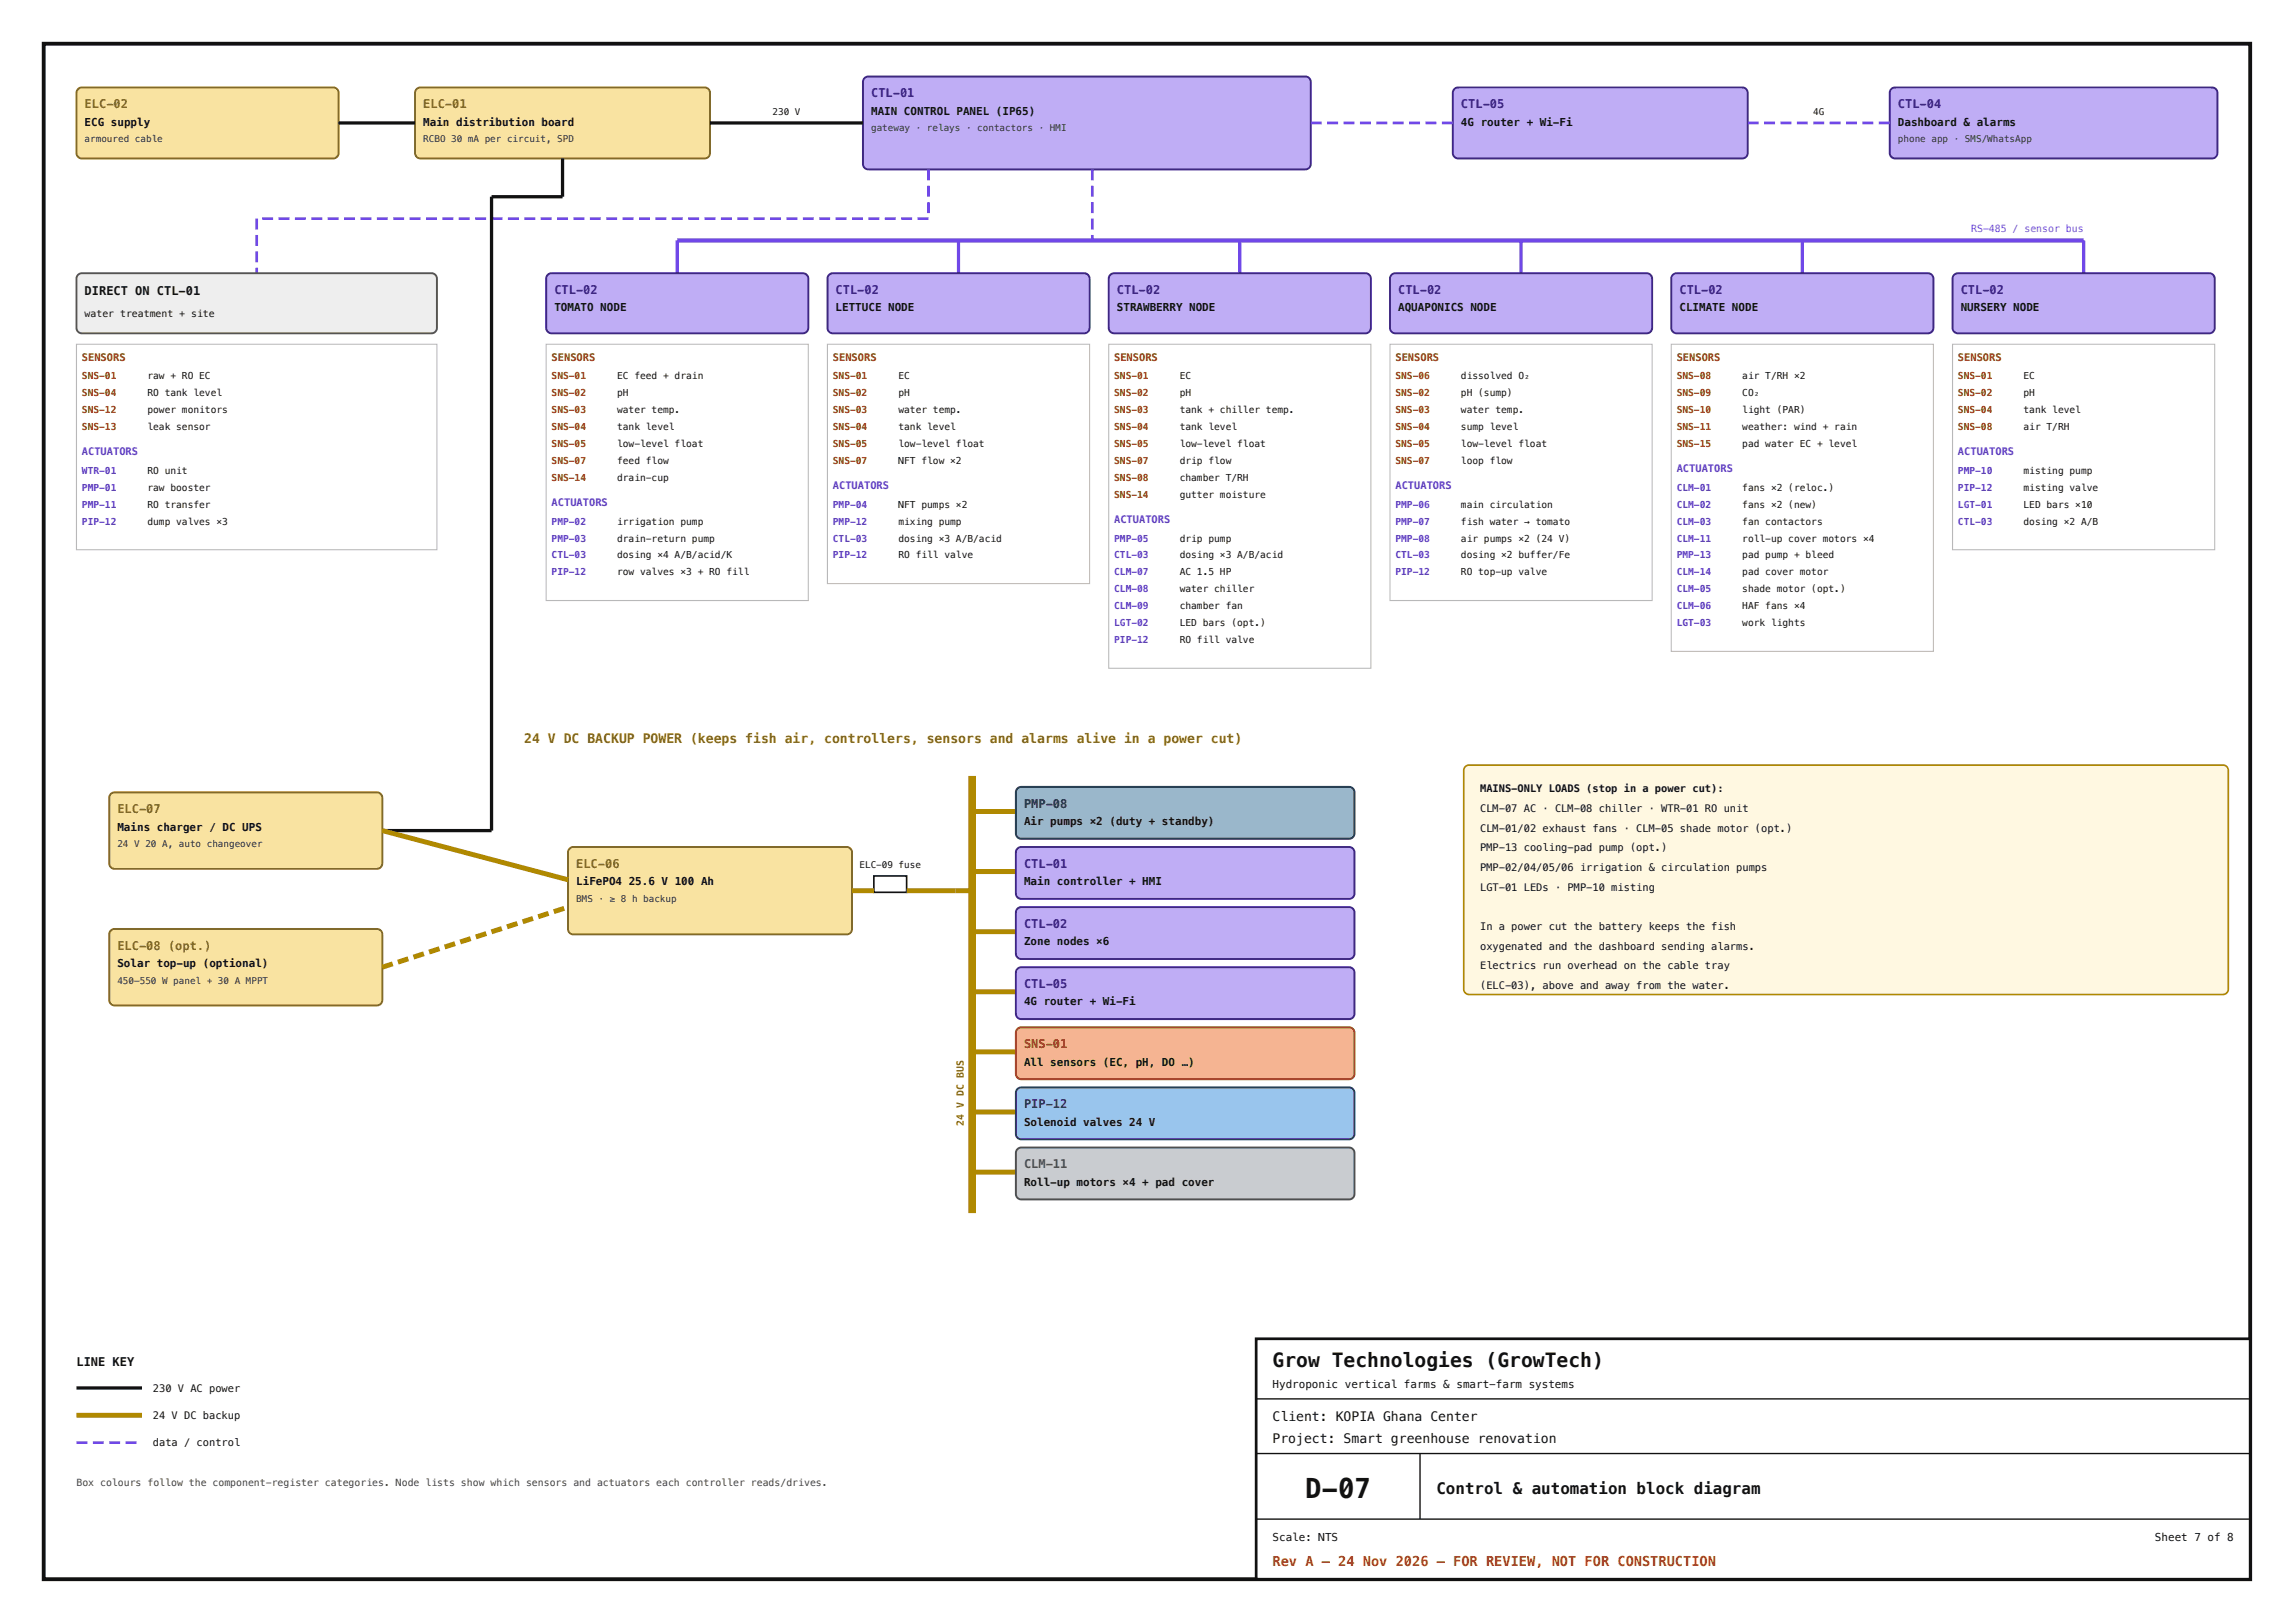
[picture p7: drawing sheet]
<svg xmlns="http://www.w3.org/2000/svg" width="420mm" height="297mm" viewBox="0 0 420 297" stroke-linecap="round" stroke-linejoin="round" font-family="sans-serif">
<defs><g id="words">
<text font-size="5" fill="#111" x="239" y="274.2">D-07</text>
<text font-size="3.6" fill="#111" x="233" y="250.2">Grow Technologies (GrowTech)</text>
<text font-size="2.9" fill="#111" x="263" y="273.4">Control &amp; automation block diagram</text>
<text font-size="2.5" fill="#c92a2a" x="233" y="286.5">Rev A – 24 Nov 2026 – FOR REVIEW, NOT FOR CONSTRUCTION</text>
<text font-size="2.4" fill="#8a6d00" x="96" y="136">24 V DC BACKUP POWER (keeps fish air, controllers, sensors and alarms alive in a power cut)</text>
<g font-size="2.4" fill="#111">
<text x="233" y="260">Client: KOPIA Ghana Center</text>
<text x="233" y="264">Project: Smart greenhouse renovation</text>
</g>
<g font-size="2.2" fill="#3e2880">
<text x="159.5" y="17.8">CTL-01</text>
<text x="267.5" y="19.8">CTL-05</text>
<text x="347.5" y="19.8">CTL-04</text>
<text x="101.5" y="53.8">CTL-02</text>
<text x="153" y="53.8">CTL-02</text>
<text x="204.5" y="53.8">CTL-02</text>
<text x="256" y="53.8">CTL-02</text>
<text x="307.5" y="53.8">CTL-02</text>
<text x="359" y="53.8">CTL-02</text>
<text x="187.5" y="158.8">CTL-01</text>
<text x="187.5" y="169.8">CTL-02</text>
<text x="187.5" y="180.8">CTL-05</text>
</g>
<g font-size="2.2" fill="#856a19">
<text x="15.5" y="19.8">ELC-02</text>
<text x="77.5" y="19.8">ELC-01</text>
<text x="21.5" y="148.8">ELC-07</text>
<text x="105.5" y="158.8">ELC-06</text>
<text x="21.5" y="173.8">ELC-08 (opt.)</text>
</g>
<g font-size="2.2" fill="#111">
<text x="15.5" y="54">DIRECT ON CTL-01</text>
<text x="14" y="250">LINE KEY</text>
</g>
<text font-size="2.2" fill="#11344c" x="187.5" y="147.8">PMP-08</text>
<text font-size="2.2" fill="#803107" x="187.5" y="191.8">SNS-01</text>
<text font-size="2.2" fill="#0f4576" x="187.5" y="202.8">PIP-12</text>
<text font-size="2.2" fill="#4a4e53" x="187.5" y="213.8">CLM-11</text>
<g font-size="2" fill="#111">
<text x="15.5" y="23">ECG supply</text>
<text x="77.5" y="23">Main distribution board</text>
<text x="159.5" y="21">MAIN CONTROL PANEL (IP65)</text>
<text x="267.5" y="23">4G router + Wi-Fi</text>
<text x="347.5" y="23">Dashboard &amp; alarms</text>
<text x="101.5" y="57">TOMATO NODE</text>
<text x="153" y="57">LETTUCE NODE</text>
<text x="204.5" y="57">STRAWBERRY NODE</text>
<text x="256" y="57">AQUAPONICS NODE</text>
<text x="307.5" y="57">CLIMATE NODE</text>
<text x="359" y="57">NURSERY NODE</text>
<text x="21.5" y="152">Mains charger / DC UPS</text>
<text x="187.5" y="151">Air pumps ×2 (duty + standby)</text>
<text x="105.5" y="162">LiFePO4</text>
<text x="115.1" y="162">25.6 V 100 Ah</text>
<text x="187.5" y="162">Main controller + HMI</text>
<text x="187.5" y="173">Zone nodes ×6</text>
<text x="21.5" y="177">Solar top-up (optional)</text>
<text x="187.5" y="184">4G router + Wi-Fi</text>
<text x="187.5" y="195">All sensors (EC, pH, DO …)</text>
<text x="187.5" y="206">Solenoid valves 24 V</text>
<text x="187.5" y="217">Roll-up motors ×4 + pad cover</text>
<text x="233" y="254.1">Hydroponic vertical farms &amp; smart-farm systems</text>
<text x="233" y="282">Scale: NTS</text>
<text x="394.6" y="282">Sheet 7 of 8</text>
</g>
<g font-size="1.9" fill="#803107">
<text x="15" y="66">SENSORS</text>
<text x="101" y="66">SENSORS</text>
<text x="152.5" y="66">SENSORS</text>
<text x="204" y="66">SENSORS</text>
<text x="255.5" y="66">SENSORS</text>
<text x="307" y="66">SENSORS</text>
<text x="358.5" y="66">SENSORS</text>
</g>
<g font-size="1.9" fill="#5f3dc4">
<text x="15" y="83.3">ACTUATORS</text>
<text x="358.5" y="83.3">ACTUATORS</text>
<text x="152.5" y="89.5">ACTUATORS</text>
<text x="255.5" y="89.5">ACTUATORS</text>
<text x="307" y="86.4">ACTUATORS</text>
<text x="101" y="92.6">ACTUATORS</text>
<text x="204" y="95.7">ACTUATORS</text>
</g>
<g font-size="1.9" fill="#111">
<text x="271" y="145">MAINS-ONLY LOADS (stop in a power cut):</text>
<text x="271" y="148.6">CLM-07 AC · CLM-08 chiller · WTR-01 RO unit</text>
<text x="271" y="152.2">CLM-01/02 exhaust fans · CLM-05 shade motor (opt.)</text>
<text x="271" y="155.8">PMP-13 cooling-pad pump (opt.)</text>
<text x="271" y="159.4">PMP-02/04/05/06 irrigation &amp; circulation pumps</text>
<text x="271" y="163">LGT-01 LEDs · PMP-10 misting</text>
<text x="271" y="170.2">In a power cut the battery keeps the fish</text>
<text x="271" y="173.8">oxygenated and the dashboard sending alarms.</text>
<text x="271" y="177.4">Electrics run overhead on the cable tray</text>
<text x="271" y="181">(ELC-03), above and away from the water.</text>
<text x="28" y="254.7">230 V AC power</text>
<text x="28" y="259.7">24 V DC backup</text>
<text x="28" y="264.7">data / control</text>
</g>
<text font-size="1.8" fill="#7048e8" x="360.9" y="42.5">RS-485 / sensor bus</text>
<text font-size="1.8" fill="#111" x="15.5" y="58">water treatment + site</text>
<text font-size="1.8" fill="#8a6d00" x="176.5" y="206" transform="rotate(-90 176.5 206)">24 V DC BUS</text>
<text font-size="1.8" fill="#444" x="14" y="272">Box colours follow the component-register categories. Node lists show which sensors and actuators each controller reads/drives.</text>
<g font-size="1.7" fill="#111">
<text x="141.4" y="21">230 V</text>
<text x="332" y="21">4G</text>
<text x="27" y="69.4">raw + RO EC</text>
<text x="113" y="69.4">EC feed + drain</text>
<text x="164.5" y="69.4">EC</text>
<text x="216" y="69.4">EC</text>
<text x="267.5" y="69.4">dissolved O₂</text>
<text x="319" y="69.4">air T/RH ×2</text>
<text x="370.5" y="69.4">EC</text>
<text x="27" y="72.5">RO tank level</text>
<text x="27" y="75.6">power monitors</text>
<text x="113" y="72.5">pH</text>
<text x="113" y="75.6">water temp.</text>
<text x="164.5" y="72.5">pH</text>
<text x="164.5" y="75.6">water temp.</text>
<text x="216" y="72.5">pH</text>
<text x="216" y="75.6">tank + chiller temp.</text>
<text x="267.5" y="72.5">pH (sump)</text>
<text x="267.5" y="75.6">water temp.</text>
<text x="319" y="72.5">CO₂</text>
<text x="319" y="75.6">light (PAR)</text>
<text x="370.5" y="72.5">pH</text>
<text x="370.5" y="75.6">tank level</text>
<text x="27" y="78.7">leak sensor</text>
<text x="113" y="78.7">tank level</text>
<text x="113" y="81.8">low-level float</text>
<text x="164.5" y="78.7">tank level</text>
<text x="164.5" y="81.8">low-level float</text>
<text x="216" y="78.7">tank level</text>
<text x="216" y="81.8">low-level float</text>
<text x="267.5" y="78.7">sump level</text>
<text x="267.5" y="81.8">low-level float</text>
<text x="319" y="78.7">weather: wind + rain</text>
<text x="319" y="81.8">pad water EC + level</text>
<text x="370.5" y="78.7">air T/RH</text>
<text x="27" y="86.7">RO unit</text>
<text x="27" y="89.8">raw booster</text>
<text x="113" y="84.9">feed flow</text>
<text x="113" y="88">drain-cup</text>
<text x="164.5" y="84.9">NFT flow ×2</text>
<text x="216" y="84.9">drip flow</text>
<text x="216" y="88">chamber T/RH</text>
<text x="267.5" y="84.9">loop flow</text>
<text x="319" y="89.8">fans ×2 (reloc.)</text>
<text x="370.5" y="86.7">misting pump</text>
<text x="370.5" y="89.8">misting valve</text>
<text x="27" y="92.9">RO transfer</text>
<text x="27" y="96">dump valves ×3</text>
<text x="113" y="96">irrigation pump</text>
<text x="164.5" y="92.9">NFT pumps ×2</text>
<text x="164.5" y="96">mixing pump</text>
<text x="216" y="91.1">gutter moisture</text>
<text x="267.5" y="92.9">main circulation</text>
<text x="267.5" y="96">fish water → tomato</text>
<text x="319" y="92.9">fans ×2 (new)</text>
<text x="319" y="96">fan contactors</text>
<text x="370.5" y="92.9">LED bars ×10</text>
<text x="370.5" y="96">dosing ×2 A/B</text>
<text x="113" y="99.1">drain-return pump</text>
<text x="164.5" y="99.1">dosing ×3 A/B/acid</text>
<text x="216" y="99.1">drip pump</text>
<text x="267.5" y="99.1">air pumps ×2 (24 V)</text>
<text x="319" y="99.1">roll-up cover motors ×4</text>
<text x="113" y="102.2">dosing ×4 A/B/acid/K</text>
<text x="113" y="105.3">row valves ×3 + RO fill</text>
<text x="164.5" y="102.2">RO fill valve</text>
<text x="216" y="102.2">dosing ×3 A/B/acid</text>
<text x="216" y="105.3">AC 1.5 HP</text>
<text x="267.5" y="102.2">dosing ×2 buffer/Fe</text>
<text x="267.5" y="105.3">RO top-up valve</text>
<text x="319" y="102.2">pad pump + bleed</text>
<text x="319" y="105.3">pad cover motor</text>
<text x="216" y="108.4">water chiller</text>
<text x="216" y="111.5">chamber fan</text>
<text x="319" y="108.4">shade motor (opt.)</text>
<text x="319" y="111.5">HAF fans ×4</text>
<text x="216" y="114.6">LED bars (opt.)</text>
<text x="216" y="117.7">RO fill valve</text>
<text x="319" y="114.6">work lights</text>
<text x="157.4" y="158.8">ELC-09 fuse</text>
</g>
<g font-size="1.7" fill="#333">
<text x="159.5" y="24">gateway · relays · contactors · HMI</text>
<text x="15.5" y="26">armoured cable</text>
<text x="77.5" y="26">RCBO 30 mA per circuit, SPD</text>
<text x="347.5" y="26">phone app · SMS/WhatsApp</text>
<text x="21.5" y="155">24 V 20 A, auto changeover</text>
<text x="105.5" y="165">BMS · ≥ 8 h backup</text>
<text x="21.5" y="180">450–550 W panel + 30 A MPPT</text>
</g>
<g font-size="1.7" fill="#803107">
<text x="15" y="69.4">SNS-01</text>
<text x="101" y="69.4">SNS-01</text>
<text x="152.5" y="69.4">SNS-01</text>
<text x="204" y="69.4">SNS-01</text>
<text x="255.5" y="69.4">SNS-06</text>
<text x="307" y="69.4">SNS-08</text>
<text x="358.5" y="69.4">SNS-01</text>
<text x="15" y="72.5">SNS-04</text>
<text x="15" y="75.6">SNS-12</text>
<text x="101" y="72.5">SNS-02</text>
<text x="101" y="75.6">SNS-03</text>
<text x="152.5" y="72.5">SNS-02</text>
<text x="152.5" y="75.6">SNS-03</text>
<text x="204" y="72.5">SNS-02</text>
<text x="204" y="75.6">SNS-03</text>
<text x="255.5" y="72.5">SNS-02</text>
<text x="255.5" y="75.6">SNS-03</text>
<text x="307" y="72.5">SNS-09</text>
<text x="307" y="75.6">SNS-10</text>
<text x="358.5" y="72.5">SNS-02</text>
<text x="358.5" y="75.6">SNS-04</text>
<text x="15" y="78.7">SNS-13</text>
<text x="101" y="78.7">SNS-04</text>
<text x="101" y="81.8">SNS-05</text>
<text x="152.5" y="78.7">SNS-04</text>
<text x="152.5" y="81.8">SNS-05</text>
<text x="204" y="78.7">SNS-04</text>
<text x="204" y="81.8">SNS-05</text>
<text x="255.5" y="78.7">SNS-04</text>
<text x="255.5" y="81.8">SNS-05</text>
<text x="307" y="78.7">SNS-11</text>
<text x="307" y="81.8">SNS-15</text>
<text x="358.5" y="78.7">SNS-08</text>
<text x="101" y="84.9">SNS-07</text>
<text x="101" y="88">SNS-14</text>
<text x="152.5" y="84.9">SNS-07</text>
<text x="204" y="84.9">SNS-07</text>
<text x="204" y="88">SNS-08</text>
<text x="255.5" y="84.9">SNS-07</text>
<text x="204" y="91.1">SNS-14</text>
</g>
<g font-size="1.7" fill="#5f3dc4">
<text x="15" y="86.7">WTR-01</text>
<text x="15" y="89.8">PMP-01</text>
<text x="307" y="89.8">CLM-01</text>
<text x="358.5" y="86.7">PMP-10</text>
<text x="358.5" y="89.8">PIP-12</text>
<text x="15" y="92.9">PMP-11</text>
<text x="15" y="96">PIP-12</text>
<text x="101" y="96">PMP-02</text>
<text x="152.5" y="92.9">PMP-04</text>
<text x="152.5" y="96">PMP-12</text>
<text x="255.5" y="92.9">PMP-06</text>
<text x="255.5" y="96">PMP-07</text>
<text x="307" y="92.9">CLM-02</text>
<text x="307" y="96">CLM-03</text>
<text x="358.5" y="92.9">LGT-01</text>
<text x="358.5" y="96">CTL-03</text>
<text x="101" y="99.1">PMP-03</text>
<text x="152.5" y="99.1">CTL-03</text>
<text x="204" y="99.1">PMP-05</text>
<text x="255.5" y="99.1">PMP-08</text>
<text x="307" y="99.1">CLM-11</text>
<text x="101" y="102.2">CTL-03</text>
<text x="101" y="105.3">PIP-12</text>
<text x="152.5" y="102.2">PIP-12</text>
<text x="204" y="102.2">CTL-03</text>
<text x="204" y="105.3">CLM-07</text>
<text x="255.5" y="102.2">CTL-03</text>
<text x="255.5" y="105.3">PIP-12</text>
<text x="307" y="102.2">PMP-13</text>
<text x="307" y="105.3">CLM-14</text>
<text x="204" y="108.4">CLM-08</text>
<text x="204" y="111.5">CLM-09</text>
<text x="307" y="108.4">CLM-05</text>
<text x="307" y="111.5">CLM-06</text>
<text x="204" y="114.6">LGT-02</text>
<text x="204" y="117.7">PIP-12</text>
<text x="307" y="114.6">LGT-03</text>
</g>
</g></defs>
<path d="M14.3 16.3l.7-.3h46a1 1 0 0 1 1 1v11a1 1 0 0 1-1 1h-46a1 1 0 0 1-1-1v-11z" fill="#f9e3a1"/>
<path d="M14.3 16.3l.7-.3h46a1 1 0 0 1 1 1v11a1 1 0 0 1-1 1h-46a1 1 0 0 1-1-1v-11z" fill="none" stroke="#856a19" stroke-width=".35"/>
<path d="M76.3 16.3l.7-.3h52a1 1 0 0 1 1 1v11a1 1 0 0 1-1 1h-52a1 1 0 0 1-1-1v-11z" fill="#f9e3a1"/>
<path d="M76.3 16.3l.7-.3h52a1 1 0 0 1 1 1v11a1 1 0 0 1-1 1h-52a1 1 0 0 1-1-1v-11z" fill="none" stroke="#856a19" stroke-width=".35"/>
<path d="M158.3 14.3l.7-.3h80a1 1 0 0 1 1 1v15a1 1 0 0 1-1 1h-80a1 1 0 0 1-1-1v-15z" fill="#bfadf5"/>
<path d="M158.3 14.3l.7-.3h80a1 1 0 0 1 1 1v15a1 1 0 0 1-1 1h-80a1 1 0 0 1-1-1v-15z" fill="none" stroke="#3e2880" stroke-width=".35"/>
<path d="M266.3 16.3l.7-.3h52a1 1 0 0 1 1 1v11a1 1 0 0 1-1 1h-52a1 1 0 0 1-1-1v-11z" fill="#bfadf5"/>
<path d="M266.3 16.3l.7-.3h52a1 1 0 0 1 1 1v11a1 1 0 0 1-1 1h-52a1 1 0 0 1-1-1v-11z" fill="none" stroke="#3e2880" stroke-width=".35"/>
<path d="M346.3 16.3l.7-.3h58a1 1 0 0 1 1 1v11a1 1 0 0 1-1 1h-58a1 1 0 0 1-1-1v-11z" fill="#bfadf5"/>
<path d="M346.3 16.3l.7-.3h58a1 1 0 0 1 1 1v11a1 1 0 0 1-1 1h-58a1 1 0 0 1-1-1v-11z" fill="none" stroke="#3e2880" stroke-width=".35"/>
<path d="M62 22.5h14M130 22.5h28" fill="none" stroke="#111" stroke-width=".6"/>
<g fill="#7048e8">
<path d="M240 22.3h2v.5h-2zM243 22.3h2v.5h-2zM246 22.3h2v.5h-2zM249 22.3h2v.5h-2zM252 22.3h2v.5h-2zM255 22.3h2v.5h-2zM258 22.3h2v.5h-2zM261 22.3h2v.5h-2zM264 22.3h2v.5h-2z"/>
<path d="M320 22.3h2v.5h-2zM323 22.3h2v.5h-2zM326 22.3h2v.5h-2zM329 22.3h2v.5h-2zM332 22.3h2v.5h-2zM335 22.3h2v.5h-2zM338 22.3h2v.5h-2zM341 22.3h2v.5h-2zM344 22.3h2v.5h-2z"/>
<path d="M199.7 31h.5v2h-.5zM199.7 34h.5v2h-.5zM199.7 37h.5v2h-.5zM199.7 40h.5v2h-.5zM199.7 43h.5v1h-.5z"/>
</g>
<path d="M124 44h257.5" fill="none" stroke="#7048e8" stroke-width=".8" stroke-linecap="butt"/>
<path d="M124 44v6" fill="none" stroke="#7048e8" stroke-width=".6"/>
<path d="M100.3 50.3l.7-.3h46a1 1 0 0 1 1 1v9a1 1 0 0 1-1 1h-46a1 1 0 0 1-1-1v-9z" fill="#bfadf5"/>
<path d="M100.3 50.3l.7-.3h46a1 1 0 0 1 1 1v9a1 1 0 0 1-1 1h-46a1 1 0 0 1-1-1v-9z" fill="none" stroke="#3e2880" stroke-width=".35"/>
<path d="M100 63h48v46.9h-48z" fill="none" stroke="#bbb" stroke-width=".2"/>
<path d="M175.5 44v6" fill="none" stroke="#7048e8" stroke-width=".6"/>
<path d="M151.8 50.3l.7-.3h46a1 1 0 0 1 1 1v9a1 1 0 0 1-1 1h-46a1 1 0 0 1-1-1v-9z" fill="#bfadf5"/>
<path d="M151.8 50.3l.7-.3h46a1 1 0 0 1 1 1v9a1 1 0 0 1-1 1h-46a1 1 0 0 1-1-1v-9z" fill="none" stroke="#3e2880" stroke-width=".35"/>
<path d="M151.5 63h48v43.8h-48z" fill="none" stroke="#bbb" stroke-width=".2"/>
<path d="M227 44v6" fill="none" stroke="#7048e8" stroke-width=".6"/>
<path d="M203.3 50.3l.7-.3h46a1 1 0 0 1 1 1v9a1 1 0 0 1-1 1h-46a1 1 0 0 1-1-1v-9z" fill="#bfadf5"/>
<path d="M203.3 50.3l.7-.3h46a1 1 0 0 1 1 1v9a1 1 0 0 1-1 1h-46a1 1 0 0 1-1-1v-9z" fill="none" stroke="#3e2880" stroke-width=".35"/>
<path d="M203 63h48v59.3h-48z" fill="none" stroke="#bbb" stroke-width=".2"/>
<path d="M278.5 44v6" fill="none" stroke="#7048e8" stroke-width=".6"/>
<path d="M254.8 50.3l.7-.3h46a1 1 0 0 1 1 1v9a1 1 0 0 1-1 1h-46a1 1 0 0 1-1-1v-9z" fill="#bfadf5"/>
<path d="M254.8 50.3l.7-.3h46a1 1 0 0 1 1 1v9a1 1 0 0 1-1 1h-46a1 1 0 0 1-1-1v-9z" fill="none" stroke="#3e2880" stroke-width=".35"/>
<path d="M254.5 63h48v46.9h-48z" fill="none" stroke="#bbb" stroke-width=".2"/>
<path d="M330 44v6" fill="none" stroke="#7048e8" stroke-width=".6"/>
<path d="M306.3 50.3l.7-.3h46a1 1 0 0 1 1 1v9a1 1 0 0 1-1 1h-46a1 1 0 0 1-1-1v-9z" fill="#bfadf5"/>
<path d="M306.3 50.3l.7-.3h46a1 1 0 0 1 1 1v9a1 1 0 0 1-1 1h-46a1 1 0 0 1-1-1v-9z" fill="none" stroke="#3e2880" stroke-width=".35"/>
<path d="M306 63h48v56.2h-48z" fill="none" stroke="#bbb" stroke-width=".2"/>
<path d="M381.5 44v6" fill="none" stroke="#7048e8" stroke-width=".6"/>
<path d="M357.8 50.3l.7-.3h46a1 1 0 0 1 1 1v9a1 1 0 0 1-1 1h-46a1 1 0 0 1-1-1v-9z" fill="#bfadf5"/>
<path d="M357.8 50.3l.7-.3h46a1 1 0 0 1 1 1v9a1 1 0 0 1-1 1h-46a1 1 0 0 1-1-1v-9z" fill="none" stroke="#3e2880" stroke-width=".35"/>
<path d="M357.5 63h48v37.6h-48z" fill="none" stroke="#bbb" stroke-width=".2"/>
<g fill="#7048e8">
<path d="M169.7 31h.5v2h-.5zM169.7 34h.5v2h-.5zM169.7 37h.5v2h-.5z"/>
<path d="M168 39.8h2v.5h-2zM165 39.8h2v.5h-2zM162 39.8h2v.5h-2zM159 39.8h2v.5h-2zM156 39.8h2v.5h-2zM153 39.8h2v.5h-2zM150 39.8h2v.5h-2zM147 39.8h2v.5h-2zM144 39.8h2v.5h-2zM141 39.8h2v.5h-2zM138 39.8h2v.5h-2zM135 39.8h2v.5h-2zM132 39.8h2v.5h-2zM129 39.8h2v.5h-2zM126 39.8h2v.5h-2zM123 39.8h2v.5h-2zM120 39.8h2v.5h-2zM117 39.8h2v.5h-2zM114 39.8h2v.5h-2zM111 39.8h2v.5h-2zM108 39.8h2v.5h-2zM105 39.8h2v.5h-2zM102 39.8h2v.5h-2zM99 39.8h2v.5h-2zM96 39.8h2v.5h-2zM93 39.8h2v.5h-2zM90 39.8h2v.5h-2zM87 39.8h2v.5h-2zM84 39.8h2v.5h-2zM81 39.8h2v.5h-2zM78 39.8h2v.5h-2zM75 39.8h2v.5h-2zM72 39.8h2v.5h-2zM69 39.8h2v.5h-2zM66 39.8h2v.5h-2zM63 39.8h2v.5h-2zM60 39.8h2v.5h-2zM57 39.8h2v.5h-2zM54 39.8h2v.5h-2zM51 39.8h2v.5h-2zM48 39.8h2v.5h-2z"/>
<path d="M46.7 40h.5v2h-.5zM46.7 43h.5v2h-.5zM46.7 46h.5v2h-.5zM46.7 49h.5v1h-.5z"/>
</g>
<path d="M14.3 50.3l.7-.3h64a1 1 0 0 1 1 1v9a1 1 0 0 1-1 1h-64a1 1 0 0 1-1-1v-9z" fill="#eee"/>
<path d="M14.3 50.3l.7-.3h64a1 1 0 0 1 1 1v9a1 1 0 0 1-1 1h-64a1 1 0 0 1-1-1v-9z" fill="none" stroke="#555" stroke-width=".35"/>
<path d="M14 63h66v37.6h-66z" fill="none" stroke="#bbb" stroke-width=".2"/>
<path d="M103 29v7h-13v116h-20" fill="none" stroke="#111" stroke-width=".6"/>
<path d="M20.3 145.3l.7-.3h48a1 1 0 0 1 1 1v12a1 1 0 0 1-1 1h-48a1 1 0 0 1-1-1v-12z" fill="#f9e3a1"/>
<path d="M20.3 145.3l.7-.3h48a1 1 0 0 1 1 1v12a1 1 0 0 1-1 1h-48a1 1 0 0 1-1-1v-12z" fill="none" stroke="#856a19" stroke-width=".35"/>
<path d="M20.3 170.3l.7-.3h48a1 1 0 0 1 1 1v12a1 1 0 0 1-1 1h-48a1 1 0 0 1-1-1v-12z" fill="#f9e3a1"/>
<path d="M20.3 170.3l.7-.3h48a1 1 0 0 1 1 1v12a1 1 0 0 1-1 1h-48a1 1 0 0 1-1-1v-12z" fill="none" stroke="#856a19" stroke-width=".35"/>
<path d="M104.3 155.3l.7-.3h50a1 1 0 0 1 1 1v14a1 1 0 0 1-1 1h-50a1 1 0 0 1-1-1v-14z" fill="#f9e3a1"/>
<path d="M104.3 155.3l.7-.3h50a1 1 0 0 1 1 1v14a1 1 0 0 1-1 1h-50a1 1 0 0 1-1-1v-14z" fill="none" stroke="#856a19" stroke-width=".35"/>
<path d="M70 152l34 9" fill="none" stroke="#b08900" stroke-width=".9" stroke-linecap="butt"/>
<path d="M69.9 176.6l1.9-.6 .2 .8-1.9 .6zM72.7 175.6l1.9-.6 .3 .9-1.9 .6zM75.6 174.7l1.9-.6 .2 .9-1.9 .6zM78.4 173.8l1.9-.6 .3 .8-1.9 .7zM81.3 172.9l1.9-.6 .3 .8-1.9 .6zM84.1 172l1.9-.7 .3 .9-1.9 .6zM87 171l1.9-.6 .3 .9-1.9 .6zM89.8 170.1l1.9-.6 .3 .8-1.9 .7zM92.7 169.2l1.9-.6 .3 .8-1.9 .6zM95.5 168.3l2-.7 .2 .9-1.9 .6zM98.4 167.3l1.9-.6 .3 .9-1.9 .6zM101.3 166.4l1.9-.6 .2 .9-1.9 .6z" fill="#b08900"/>
<path d="M160 160.3h6v3h-6z" fill="#fff"/>
<path d="M160 160.3h6v3h-6z" fill="none" stroke="#111" stroke-width=".3"/>
<path d="M178 148.5h8M156 163h4M166 163h12" fill="none" stroke="#b08900" stroke-width=".9" stroke-linecap="butt"/>
<path d="M178 142v80" fill="none" stroke="#b08900" stroke-width="1.4" stroke-linecap="butt"/>
<path d="M186.3 144.3l.7-.3h60a1 1 0 0 1 1 1v7.5a1 1 0 0 1-1 1h-60a1 1 0 0 1-1-1v-7.5z" fill="#9ab7cb"/>
<path d="M186.3 144.3l.7-.3h60a1 1 0 0 1 1 1v7.5a1 1 0 0 1-1 1h-60a1 1 0 0 1-1-1v-7.5z" fill="none" stroke="#11344c" stroke-width=".35"/>
<path d="M178 159.5h8" fill="none" stroke="#b08900" stroke-width=".9" stroke-linecap="butt"/>
<path d="M186.3 155.3l.7-.3h60a1 1 0 0 1 1 1v7.5a1 1 0 0 1-1 1h-60a1 1 0 0 1-1-1v-7.5z" fill="#bfadf5"/>
<path d="M186.3 155.3l.7-.3h60a1 1 0 0 1 1 1v7.5a1 1 0 0 1-1 1h-60a1 1 0 0 1-1-1v-7.5z" fill="none" stroke="#3e2880" stroke-width=".35"/>
<path d="M178 170.5h8" fill="none" stroke="#b08900" stroke-width=".9" stroke-linecap="butt"/>
<path d="M186.3 166.3l.7-.3h60a1 1 0 0 1 1 1v7.5a1 1 0 0 1-1 1h-60a1 1 0 0 1-1-1v-7.5z" fill="#bfadf5"/>
<path d="M186.3 166.3l.7-.3h60a1 1 0 0 1 1 1v7.5a1 1 0 0 1-1 1h-60a1 1 0 0 1-1-1v-7.5z" fill="none" stroke="#3e2880" stroke-width=".35"/>
<path d="M178 181.5h8" fill="none" stroke="#b08900" stroke-width=".9" stroke-linecap="butt"/>
<path d="M186.3 177.3l.7-.3h60a1 1 0 0 1 1 1v7.5a1 1 0 0 1-1 1h-60a1 1 0 0 1-1-1v-7.5z" fill="#bfadf5"/>
<path d="M186.3 177.3l.7-.3h60a1 1 0 0 1 1 1v7.5a1 1 0 0 1-1 1h-60a1 1 0 0 1-1-1v-7.5z" fill="none" stroke="#3e2880" stroke-width=".35"/>
<path d="M178 192.5h8" fill="none" stroke="#b08900" stroke-width=".9" stroke-linecap="butt"/>
<path d="M186.3 188.3l.7-.3h60a1 1 0 0 1 1 1v7.5a1 1 0 0 1-1 1h-60a1 1 0 0 1-1-1v-7.5z" fill="#f5b492"/>
<path d="M186.3 188.3l.7-.3h60a1 1 0 0 1 1 1v7.5a1 1 0 0 1-1 1h-60a1 1 0 0 1-1-1v-7.5z" fill="none" stroke="#803107" stroke-width=".35"/>
<path d="M178 203.5h8" fill="none" stroke="#b08900" stroke-width=".9" stroke-linecap="butt"/>
<path d="M186.3 199.3l.7-.3h60a1 1 0 0 1 1 1v7.5a1 1 0 0 1-1 1h-60a1 1 0 0 1-1-1v-7.5z" fill="#99c5ed"/>
<path d="M186.3 199.3l.7-.3h60a1 1 0 0 1 1 1v7.5a1 1 0 0 1-1 1h-60a1 1 0 0 1-1-1v-7.5z" fill="none" stroke="#0f4576" stroke-width=".35"/>
<path d="M178 214.5h8" fill="none" stroke="#b08900" stroke-width=".9" stroke-linecap="butt"/>
<path d="M186.3 210.3l.7-.3h60a1 1 0 0 1 1 1v7.5a1 1 0 0 1-1 1h-60a1 1 0 0 1-1-1v-7.5z" fill="#c9ccd0"/>
<path d="M186.3 210.3l.7-.3h60a1 1 0 0 1 1 1v7.5a1 1 0 0 1-1 1h-60a1 1 0 0 1-1-1v-7.5z" fill="none" stroke="#4a4e53" stroke-width=".35"/>
<path d="M268.3 140.3l.7-.3h138a1 1 0 0 1 1 1v40a1 1 0 0 1-1 1h-138a1 1 0 0 1-1-1v-40z" fill="#fff8e1"/>
<path d="M268.3 140.3l.7-.3h138a1 1 0 0 1 1 1v40a1 1 0 0 1-1 1h-138a1 1 0 0 1-1-1v-40z" fill="none" stroke="#b08900" stroke-width=".3"/>
<path d="M14 254h12" fill="none" stroke="#111" stroke-width=".6"/>
<path d="M14 259h12" fill="none" stroke="#b08900" stroke-width=".9" stroke-linecap="butt"/>
<path d="M14 263.7h2v.5h-2zM17 263.7h2v.5h-2zM20 263.7h2v.5h-2zM23 263.7h2v.5h-2z" fill="#7048e8"/>
<path d="M8 8h404v281h-404z" fill="none" stroke="#111" stroke-width=".7" stroke-linecap="butt"/>
<path d="M230 245h182v44h-182z" fill="#fff"/>
<path d="M230 245h182v44h-182z" fill="none" stroke="#111" stroke-width=".5"/>
<path d="M230 256h182M230 266h182M230 278h182M260 266v12" fill="none" stroke="#111" stroke-width=".25"/>
<use href="#words"/>
</svg>
